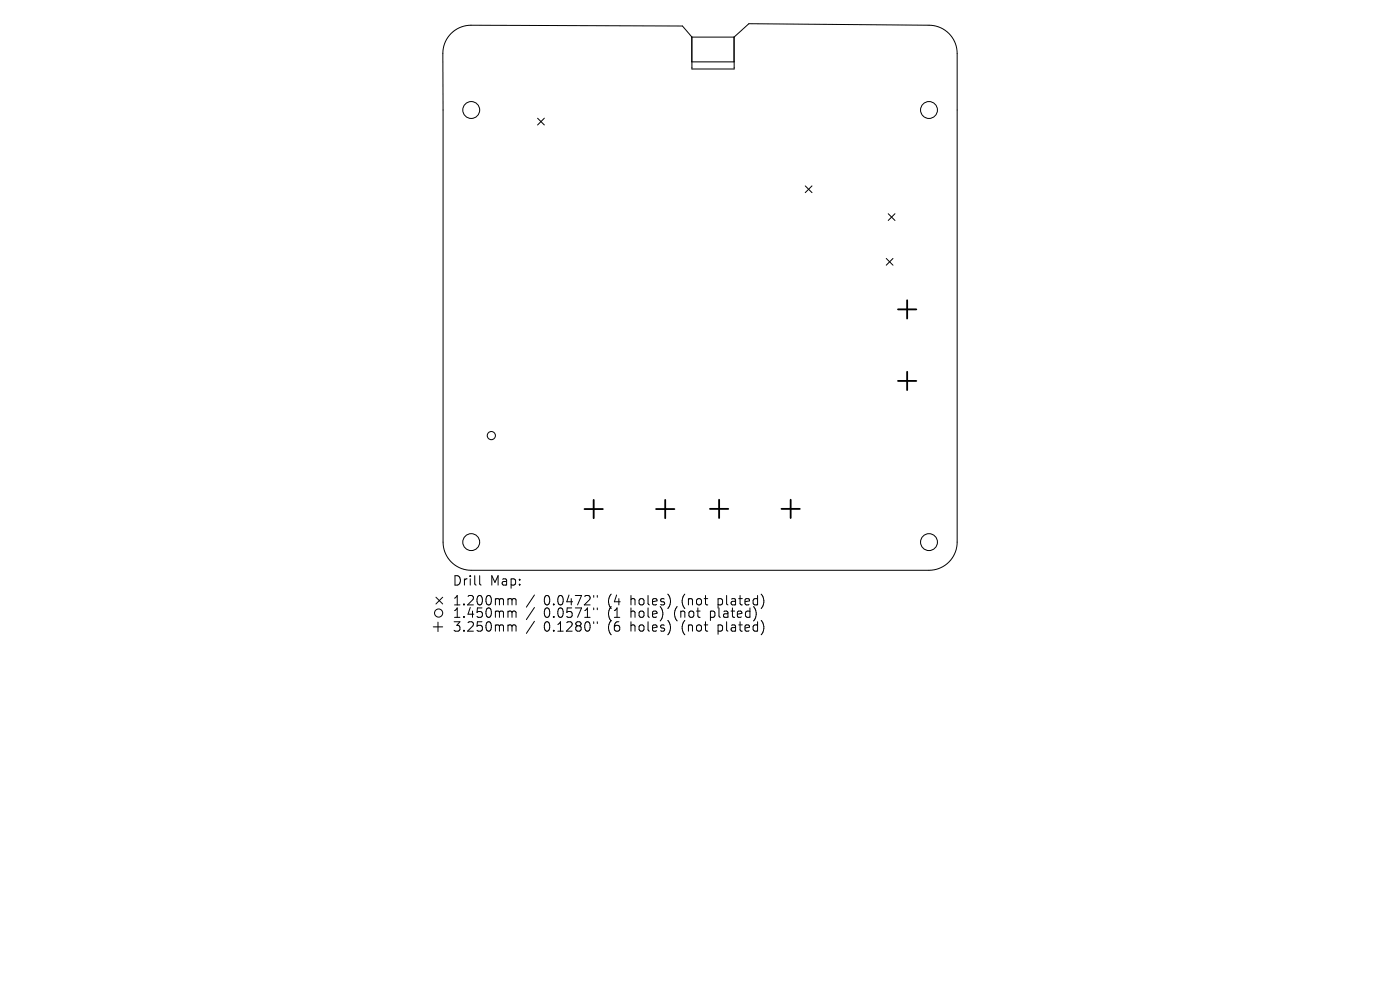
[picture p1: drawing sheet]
<svg xmlns="http://www.w3.org/2000/svg" width="297mm" height="210mm" viewBox="0 0 297 210" stroke-linecap="round" stroke-linejoin="round" font-family="sans-serif">
<defs><g id="words">
<g font-size="2.8">
<text x="95.9" y="124.5">Drill</text>
<text x="103.9" y="124.5">Map:</text>
<text x="95.9" y="128.7">1.200mm</text>
<text x="95.9" y="131.3">1.450mm</text>
<text x="115.4" y="128.7">0.0472&quot;</text>
<text x="115.4" y="131.3">0.0571&quot;</text>
<text x="129.1" y="128.7">(4</text>
<text x="129.1" y="131.3">(1</text>
<text x="134" y="128.7">holes)</text>
<text x="134" y="131.3">hole)</text>
<text x="143.5" y="131.3">(not</text>
<text x="145.1" y="128.7">(not</text>
<text x="151.3" y="131.3">plated)</text>
<text x="152.9" y="128.7">plated)</text>
<text x="95.9" y="134.3">3.250mm</text>
<text x="115.4" y="134.3">0.1280&quot;</text>
<text x="129.1" y="134.3">(6</text>
<text x="134" y="134.3">holes)</text>
<text x="145.1" y="134.3">(not</text>
<text x="152.9" y="134.3">plated)</text>
</g>
</g></defs>
<g fill="none" stroke="#000" stroke-width=".21">
<path d="M95.7 7.1a6 6 0 0 1 4.2-1.7l44.9 .1 2 2.4v6.7h8.9v-6.7l3.2-2.9 38.2 .4a6 6 0 0 1 6 5.9v103.7a6 6 0 0 1-6 6h-97.1a6 6 0 0 1-6-6l-.1-103.7a6 6 0 0 1 1.8-4.2zM146.8 7.9h8.9v5.2h-8.9zM114 25.1l1.5 1.4M115.5 25.1l-1.5 1.4M170.8 39.4l1.5 1.5M172.3 39.4l-1.5 1.5M188 54.8l1.4 1.5M188.4 45.3l1.5 1.5M189.4 54.8l-1.4 1.5M189.9 45.3l-1.5 1.5M91.9 133h2M92.5 126.7l1.4 1.4"/>
<path d="M92.9 132v2M93.9 126.7l-1.4 1.4M101.8 122.1v1.7l.2 .3M108 127l.5 .1 .1 .2M108 129.6h.3l.3 .3M108 132.6l.5 .1 .1 .1M108.6 127.3l.3-.3 .5 .1 .1 1.2M108.6 127.3v1M108.6 129.9v1.1M108.6 132.8v1.1M108.6 129.9l.3-.3 .5 .1 .1 1.3M108.6 132.8l.3-.2 .5 .1 .1 1.2"/>
<path d="M113.4 126.2l-1.7 2.6M113.4 128.9l-1.7 2.5M113.4 131.8l-1.7 2.6M126 126.3v.4M126 129v.3M126 131.9v.4M126.7 126.3v.4M126.7 129v.3M126.7 131.9v.4"/>
<circle cx="100" cy="23.3" r="1.79"/>
<circle cx="197.1" cy="23.3" r="1.79"/>
<circle cx="104.2" cy="92.4" r=".87"/>
<circle cx="100" cy="115" r="1.79"/>
<circle cx="197.1" cy="115" r="1.79"/>
<circle cx="93.1" cy="130" r=".87"/>
</g>
<path d="M190.5 65.6h3.9M192.4 63.7v3.9M192.4 78.9v3.8M190.5 80.8h3.9M124 108h3.9M125.9 106v3.9M139.2 108h3.9M141.1 106v3.9M150.6 107.9h3.9M152.6 106v3.9M165.8 107.9h3.9M167.7 106v3.9" fill="none" stroke="#000" stroke-width=".39"/>
<use href="#words"/>
</svg>
